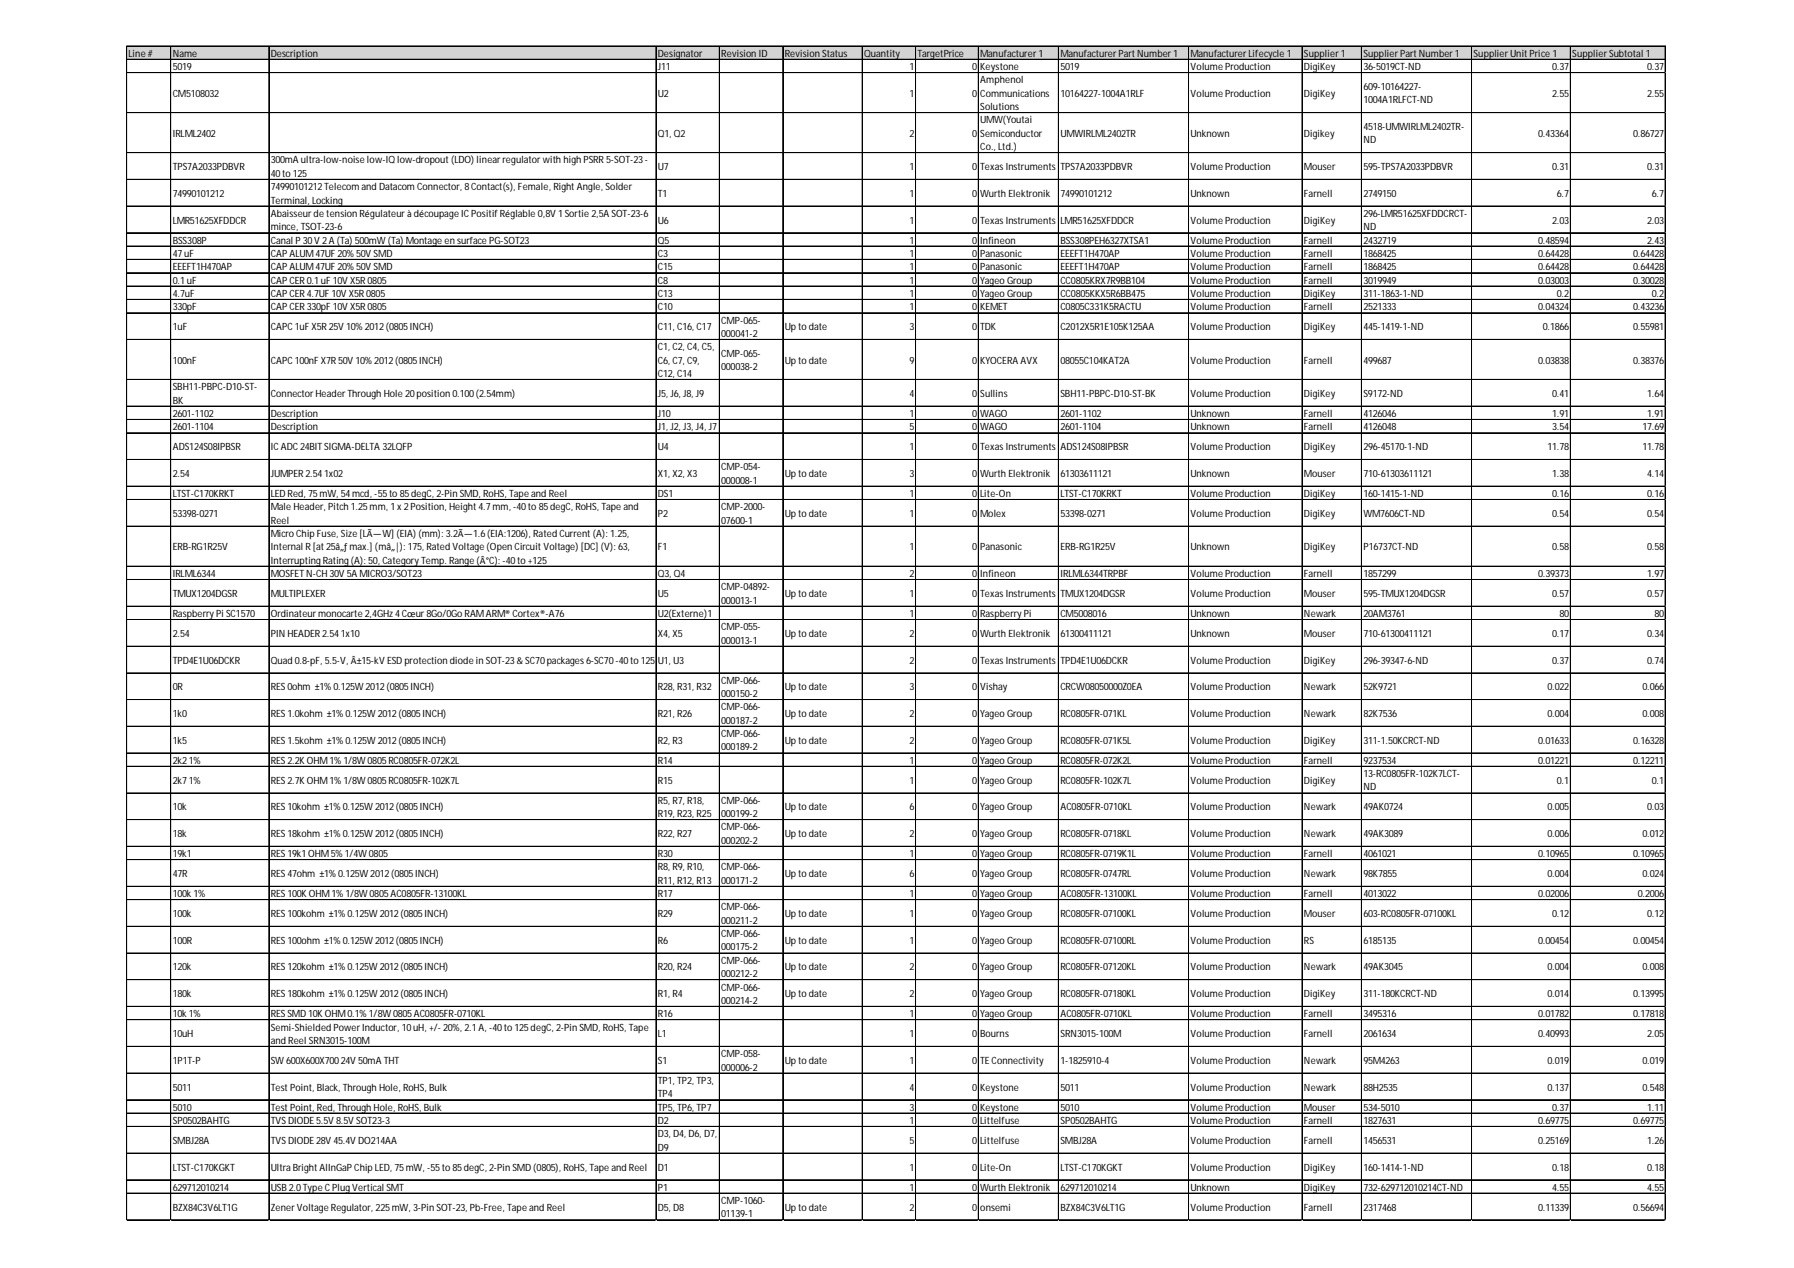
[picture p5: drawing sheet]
<svg xmlns="http://www.w3.org/2000/svg" width="297mm" height="210mm" viewBox="0 0 297 210" stroke-linecap="round" stroke-linejoin="round" font-family="sans-serif">
<defs><g id="words">
<g font-size="1.7">
<text x="21.3" y="9.4">Line #</text>
<text x="28.6" y="9.4">Name</text>
<text x="28.6" y="11.6">5019</text>
<text x="44.8" y="9.4">Description</text>
<text x="108.9" y="9.4">Designator</text>
<text x="108.9" y="11.6">J11</text>
<text x="119.4" y="9.4">Revision ID</text>
<text x="129.9" y="9.4">Revision Status</text>
<text x="143.1" y="9.4">Quantity</text>
<text x="150.6" y="11.6">1</text>
<text x="151.9" y="9.4">TargetPrice</text>
<text x="161" y="11.6">0</text>
<text x="162.3" y="9.4">Manufacturer1</text>
<text x="162.3" y="11.6">Keystone</text>
<text x="175.6" y="9.4">ManufacturerPartNumber1</text>
<text x="175.6" y="11.6">5019</text>
<text x="197.1" y="9.4">ManufacturerLifecycle 1</text>
<text x="197.1" y="11.6">Volume Production</text>
<text x="215.9" y="9.4">Supplier1</text>
<text x="215.9" y="11.6">DigiKey</text>
<text x="225.7" y="9.4">SupplierPartNumber1</text>
<text x="225.7" y="11.6">36-5019CT-ND</text>
<text x="244" y="9.4">SupplierUnitPrice 1</text>
<text x="257" y="11.6">0.37</text>
<text x="260.3" y="9.4">SupplierSubtotal 1</text>
<text x="272.7" y="11.6">0.37</text>
<text x="28.6" y="16">CM5108032</text>
<text x="108.9" y="16">U2</text>
<text x="150.6" y="16">1</text>
<text x="161" y="16">0</text>
<text x="162.3" y="13.8">Amphenol</text>
<text x="162.3" y="16">Communications</text>
<text x="175.6" y="16">10164227-1004A1RLF</text>
<text x="197.1" y="16">Volume Production</text>
<text x="215.9" y="16">DigiKey</text>
<text x="225.7" y="14.9">609-10164227-</text>
<text x="225.7" y="17.1">1004A1RLFCT-ND</text>
<text x="257" y="16">2.55</text>
<text x="272.7" y="16">2.55</text>
<text x="28.6" y="22.6">IRLML2402</text>
<text x="108.9" y="22.6">Q1, Q2</text>
<text x="150.6" y="22.6">2</text>
<text x="161" y="22.6">0</text>
<text x="162.3" y="18.2">Solutions</text>
<text x="162.3" y="20.4">UMW(Youtai</text>
<text x="162.3" y="22.6">Semiconductor</text>
<text x="175.6" y="22.6">UMWIRLML2402TR</text>
<text x="197.1" y="22.6">Unknown</text>
<text x="215.9" y="22.6">Digikey</text>
<text x="225.7" y="21.5">4518-UMWIRLML2402TR-</text>
<text x="225.7" y="23.8">ND</text>
<text x="254.7" y="22.6">0.43364</text>
<text x="270.4" y="22.6">0.86727</text>
<text x="28.6" y="28.2">TPS7A2033PDBVR</text>
<text x="44.8" y="27.1">300mA ultra-low-noise low-IQ low-dropout(LDO) linearregulatorwith high PSRR5-SOT-23-</text>
<text x="44.8" y="29.3">40to 125</text>
<text x="108.9" y="28.2">U7</text>
<text x="150.6" y="28.2">1</text>
<text x="161" y="28.2">0</text>
<text x="162.3" y="24.9">Co., Ltd.)</text>
<text x="162.3" y="28.2">TexasInstruments</text>
<text x="175.6" y="28.2">TPS7A2033PDBVR</text>
<text x="197.1" y="28.2">Volume Production</text>
<text x="215.9" y="28.2">Mouser</text>
<text x="225.7" y="28.2">595-TPS7A2033PDBVR</text>
<text x="257" y="28.2">0.31</text>
<text x="272.7" y="28.2">0.31</text>
<text x="28.6" y="32.6">74990101212</text>
<text x="44.8" y="31.5">74990101212Telecom and Datacom Connector, 8Contact(s), Female, RightAngle, Solder</text>
<text x="44.8" y="33.7">Terminal, Locking</text>
<text x="44.8" y="35.9">Abaisseurde tension Régulateurà découpage ICPositifRéglable 0,8V 1Sortie 2,5A SOT-23-6</text>
<text x="108.9" y="32.6">T1</text>
<text x="150.6" y="32.6">1</text>
<text x="161" y="32.6">0</text>
<text x="162.3" y="32.6">Wurth Elektronik</text>
<text x="175.6" y="32.6">74990101212</text>
<text x="197.1" y="32.6">Unknown</text>
<text x="215.9" y="32.6">Farnell</text>
<text x="225.7" y="32.6">2749150</text>
<text x="225.7" y="35.9">296-LMR51625XFDDCRCT-</text>
<text x="257.8" y="32.6">6.7</text>
<text x="273.5" y="32.6">6.7</text>
<text x="28.6" y="37">LMR51625XFDDCR</text>
<text x="28.6" y="40.3">BSS308P</text>
<text x="44.8" y="38.1">mince, TSOT-23-6</text>
<text x="44.8" y="40.3">Canal P30V 2A (Ta) 500mW(Ta) Montage en surface PG-SOT23</text>
<text x="108.9" y="37">U6</text>
<text x="108.9" y="40.3">Q5</text>
<text x="150.6" y="37">1</text>
<text x="150.6" y="40.3">1</text>
<text x="161" y="37">0</text>
<text x="161" y="40.3">0</text>
<text x="162.3" y="37">TexasInstruments</text>
<text x="162.3" y="40.3">Infineon</text>
<text x="175.6" y="37">LMR51625XFDDCR</text>
<text x="175.6" y="40.3">BSS308PEH6327XTSA1</text>
<text x="197.1" y="37">Volume Production</text>
<text x="197.1" y="40.3">Volume Production</text>
<text x="215.9" y="37">DigiKey</text>
<text x="215.9" y="40.3">Farnell</text>
<text x="225.7" y="38.1">ND</text>
<text x="225.7" y="40.3">2432719</text>
<text x="254.7" y="40.3">0.48594</text>
<text x="257" y="37">2.03</text>
<text x="272.7" y="37">2.03</text>
<text x="272.7" y="40.3">2.43</text>
<text x="28.6" y="42.5">47uF</text>
<text x="28.6" y="44.7">EEEFT1H470AP</text>
<text x="28.6" y="46.9">0.1uF</text>
<text x="44.8" y="42.5">CAPALUM47UF 20%50V SMD</text>
<text x="44.8" y="44.7">CAPALUM47UF 20%50V SMD</text>
<text x="44.8" y="46.9">CAPCER0.1uF 10V X5R0805</text>
<text x="108.9" y="42.5">C3</text>
<text x="108.9" y="44.7">C15</text>
<text x="108.9" y="46.9">C8</text>
<text x="150.6" y="42.5">1</text>
<text x="150.6" y="44.7">1</text>
<text x="150.6" y="46.9">1</text>
<text x="161" y="42.5">0</text>
<text x="161" y="44.7">0</text>
<text x="161" y="46.9">0</text>
<text x="162.3" y="42.5">Panasonic</text>
<text x="162.3" y="44.7">Panasonic</text>
<text x="162.3" y="46.9">Yageo Group</text>
<text x="175.6" y="42.5">EEEFT1H470AP</text>
<text x="175.6" y="44.7">EEEFT1H470AP</text>
<text x="175.6" y="46.9">CC0805KRX7R9BB104</text>
<text x="197.1" y="42.5">Volume Production</text>
<text x="197.1" y="44.7">Volume Production</text>
<text x="197.1" y="46.9">Volume Production</text>
<text x="215.9" y="42.5">Farnell</text>
<text x="215.9" y="44.7">Farnell</text>
<text x="215.9" y="46.9">Farnell</text>
<text x="225.7" y="42.5">1868425</text>
<text x="225.7" y="44.7">1868425</text>
<text x="225.7" y="46.9">3019949</text>
<text x="254.7" y="42.5">0.64428</text>
<text x="254.7" y="44.7">0.64428</text>
<text x="254.7" y="46.9">0.03003</text>
<text x="270.4" y="42.5">0.64428</text>
<text x="270.4" y="44.7">0.64428</text>
<text x="270.4" y="46.9">0.30028</text>
<text x="28.6" y="49.1">4.7uF</text>
<text x="28.6" y="51.4">330pF</text>
<text x="44.8" y="49.1">CAPCER4.7UF 10V X5R0805</text>
<text x="44.8" y="51.4">CAPCER330pF 10V X5R0805</text>
<text x="108.9" y="49.1">C13</text>
<text x="108.9" y="51.4">C10</text>
<text x="119.4" y="53.6">CMP-065-</text>
<text x="150.6" y="49.1">1</text>
<text x="150.6" y="51.4">1</text>
<text x="161" y="49.1">0</text>
<text x="161" y="51.4">0</text>
<text x="162.3" y="49.1">Yageo Group</text>
<text x="162.3" y="51.4">KEMET</text>
<text x="175.6" y="49.1">CC0805KKX5R6BB475</text>
<text x="175.6" y="51.4">C0805C331K5RACTU</text>
<text x="197.1" y="49.1">Volume Production</text>
<text x="197.1" y="51.4">Volume Production</text>
<text x="215.9" y="49.1">DigiKey</text>
<text x="215.9" y="51.4">Farnell</text>
<text x="225.7" y="49.1">311-1863-1-ND</text>
<text x="225.7" y="51.4">2521333</text>
<text x="254.7" y="51.4">0.04324</text>
<text x="257.8" y="49.1">0.2</text>
<text x="270.4" y="51.4">0.43236</text>
<text x="273.5" y="49.1">0.2</text>
<text x="28.6" y="54.7">1uF</text>
<text x="44.8" y="54.7">CAPC1uF X5R25V 10%2012(0805INCH)</text>
<text x="108.9" y="54.7">C11, C16, C17</text>
<text x="108.9" y="58">C1, C2, C4, C5,</text>
<text x="119.4" y="55.8">000041-2</text>
<text x="119.4" y="59.1">CMP-065-</text>
<text x="129.9" y="54.7">Up to date</text>
<text x="150.6" y="54.7">3</text>
<text x="161" y="54.7">0</text>
<text x="162.3" y="54.7">TDK</text>
<text x="175.6" y="54.7">C2012X5R1E105K125AA</text>
<text x="197.1" y="54.7">Volume Production</text>
<text x="215.9" y="54.7">DigiKey</text>
<text x="225.7" y="54.7">445-1419-1-ND</text>
<text x="255.5" y="54.7">0.1866</text>
<text x="270.4" y="54.7">0.55981</text>
<text x="28.6" y="60.2">100nF</text>
<text x="28.6" y="64.6">SBH11-PBPC-D10-ST-</text>
<text x="44.8" y="60.2">CAPC100nF X7R50V 10%2012(0805INCH)</text>
<text x="44.8" y="65.7">ConnectorHeaderThrough Hole 20position 0.100(2.54mm)</text>
<text x="108.9" y="60.2">C6, C7, C9,</text>
<text x="108.9" y="62.4">C12, C14</text>
<text x="108.9" y="65.7">J5, J6, J8, J9</text>
<text x="119.4" y="61.3">000038-2</text>
<text x="129.9" y="60.2">Up to date</text>
<text x="150.6" y="60.2">9</text>
<text x="150.6" y="65.7">4</text>
<text x="161" y="60.2">0</text>
<text x="161" y="65.7">0</text>
<text x="162.3" y="60.2">KYOCERA AVX</text>
<text x="162.3" y="65.7">Sullins</text>
<text x="175.6" y="60.2">08055C104KAT2A</text>
<text x="175.6" y="65.7">SBH11-PBPC-D10-ST-BK</text>
<text x="197.1" y="60.2">Volume Production</text>
<text x="197.1" y="65.7">Volume Production</text>
<text x="215.9" y="60.2">Farnell</text>
<text x="215.9" y="65.7">DigiKey</text>
<text x="225.7" y="60.2">499687</text>
<text x="225.7" y="65.7">S9172-ND</text>
<text x="254.7" y="60.2">0.03838</text>
<text x="257" y="65.7">0.41</text>
<text x="270.4" y="60.2">0.38376</text>
<text x="272.7" y="65.7">1.64</text>
<text x="28.6" y="66.8">BK</text>
<text x="28.6" y="69">2601-1102</text>
<text x="28.6" y="71.2">2601-1104</text>
<text x="44.8" y="69">Description</text>
<text x="44.8" y="71.2">Description</text>
<text x="108.9" y="69">J10</text>
<text x="108.9" y="71.2">J1, J2, J3, J4, J7</text>
<text x="150.6" y="69">1</text>
<text x="150.6" y="71.2">5</text>
<text x="161" y="69">0</text>
<text x="161" y="71.2">0</text>
<text x="162.3" y="69">WAGO</text>
<text x="162.3" y="71.2">WAGO</text>
<text x="175.6" y="69">2601-1102</text>
<text x="175.6" y="71.2">2601-1104</text>
<text x="197.1" y="69">Unknown</text>
<text x="197.1" y="71.2">Unknown</text>
<text x="215.9" y="69">Farnell</text>
<text x="215.9" y="71.2">Farnell</text>
<text x="225.7" y="69">4126046</text>
<text x="225.7" y="71.2">4126048</text>
<text x="257" y="69">1.91</text>
<text x="257" y="71.2">3.54</text>
<text x="271.9" y="71.2">17.69</text>
<text x="272.7" y="69">1.91</text>
<text x="28.6" y="74.5">ADS124S08IPBSR</text>
<text x="44.8" y="74.5">ICADC24BITSIGMA-DELTA 32LQFP</text>
<text x="108.9" y="74.5">U4</text>
<text x="119.4" y="77.9">CMP-054-</text>
<text x="150.6" y="74.5">1</text>
<text x="161" y="74.5">0</text>
<text x="162.3" y="74.5">TexasInstruments</text>
<text x="175.6" y="74.5">ADS124S08IPBSR</text>
<text x="197.1" y="74.5">Volume Production</text>
<text x="215.9" y="74.5">DigiKey</text>
<text x="225.7" y="74.5">296-45170-1-ND</text>
<text x="256.2" y="74.5">11.78</text>
<text x="271.9" y="74.5">11.78</text>
<text x="28.6" y="79">2.54</text>
<text x="28.6" y="82.3">LTST-C170KRKT</text>
<text x="44.8" y="79">JUMPER2.541x02</text>
<text x="44.8" y="82.3">LED Red, 75mW, 54mcd, -55to 85degC, 2-Pin SMD, RoHS, Tape and Reel</text>
<text x="108.9" y="79">X1, X2, X3</text>
<text x="108.9" y="82.3">DS1</text>
<text x="119.4" y="80.1">000008-1</text>
<text x="129.9" y="79">Up to date</text>
<text x="150.6" y="79">3</text>
<text x="150.6" y="82.3">1</text>
<text x="161" y="79">0</text>
<text x="161" y="82.3">0</text>
<text x="162.3" y="79">Wurth Elektronik</text>
<text x="162.3" y="82.3">Lite-On</text>
<text x="175.6" y="79">61303611121</text>
<text x="175.6" y="82.3">LTST-C170KRKT</text>
<text x="197.1" y="79">Unknown</text>
<text x="197.1" y="82.3">Volume Production</text>
<text x="215.9" y="79">Mouser</text>
<text x="215.9" y="82.3">DigiKey</text>
<text x="225.7" y="79">710-61303611121</text>
<text x="225.7" y="82.3">160-1415-1-ND</text>
<text x="257" y="79">1.38</text>
<text x="257" y="82.3">0.16</text>
<text x="272.7" y="79">4.14</text>
<text x="272.7" y="82.3">0.16</text>
<text x="28.6" y="85.6">53398-0271</text>
<text x="44.8" y="84.5">Male Header, Pitch 1.25mm, 1x 2Position, Height4.7mm, -40to 85degC, RoHS, Tape and</text>
<text x="44.8" y="86.7">Reel</text>
<text x="44.8" y="88.9">Micro Chip Fuse, Size [LÃ—W] (EIA) (mm): 3.2Ã—1.6(EIA:1206), Rated Current(A): 1.25,</text>
<text x="108.9" y="85.6">P2</text>
<text x="119.4" y="84.5">CMP-2000-</text>
<text x="119.4" y="86.7">07600-1</text>
<text x="129.9" y="85.6">Up to date</text>
<text x="150.6" y="85.6">1</text>
<text x="161" y="85.6">0</text>
<text x="162.3" y="85.6">Molex</text>
<text x="175.6" y="85.6">53398-0271</text>
<text x="197.1" y="85.6">Volume Production</text>
<text x="215.9" y="85.6">DigiKey</text>
<text x="225.7" y="85.6">WM7606CT-ND</text>
<text x="257" y="85.6">0.54</text>
<text x="272.7" y="85.6">0.54</text>
<text x="28.6" y="91.1">ERB-RG1R25V</text>
<text x="28.6" y="95.5">IRLML6344</text>
<text x="44.8" y="91.1">Internal R[at25â„ƒ max.] (mâ„|): 175, Rated Voltage (Open CircuitVoltage) [DC] (V): 63,</text>
<text x="44.8" y="93.3">InterruptingRating(A): 50, CategoryTemp. Range (Â°C): -40to +125</text>
<text x="44.8" y="95.5">MOSFETN-CH 30V 5A MICRO3/SOT23</text>
<text x="108.9" y="91.1">F1</text>
<text x="108.9" y="95.5">Q3, Q4</text>
<text x="150.6" y="91.1">1</text>
<text x="150.6" y="95.5">2</text>
<text x="161" y="91.1">0</text>
<text x="161" y="95.5">0</text>
<text x="162.3" y="91.1">Panasonic</text>
<text x="162.3" y="95.5">Infineon</text>
<text x="175.6" y="91.1">ERB-RG1R25V</text>
<text x="175.6" y="95.5">IRLML6344TRPBF</text>
<text x="197.1" y="91.1">Unknown</text>
<text x="197.1" y="95.5">Volume Production</text>
<text x="215.9" y="91.1">DigiKey</text>
<text x="215.9" y="95.5">Farnell</text>
<text x="225.7" y="91.1">P16737CT-ND</text>
<text x="225.7" y="95.5">1857299</text>
<text x="254.7" y="95.5">0.39373</text>
<text x="257" y="91.1">0.58</text>
<text x="272.7" y="91.1">0.58</text>
<text x="272.7" y="95.5">1.97</text>
<text x="28.6" y="98.8">TMUX1204DGSR</text>
<text x="44.8" y="98.8">MULTIPLEXER</text>
<text x="108.9" y="98.8">U5</text>
<text x="119.4" y="97.7">CMP-04892-</text>
<text x="119.4" y="99.9">000013-1</text>
<text x="129.9" y="98.8">Up to date</text>
<text x="150.6" y="98.8">1</text>
<text x="161" y="98.8">0</text>
<text x="162.3" y="98.8">TexasInstruments</text>
<text x="175.6" y="98.8">TMUX1204DGSR</text>
<text x="197.1" y="98.8">Volume Production</text>
<text x="215.9" y="98.8">Mouser</text>
<text x="225.7" y="98.8">595-TMUX1204DGSR</text>
<text x="257" y="98.8">0.57</text>
<text x="272.7" y="98.8">0.57</text>
<text x="28.6" y="102.1">RaspberryPi SC1570</text>
<text x="28.6" y="105.5">2.54</text>
<text x="44.8" y="102.1">Ordinateurmonocarte 2,4GHz 4Cœur8Go/0Go RAMARM® Cortex®-A76</text>
<text x="44.8" y="105.5">PIN HEADER2.541x10</text>
<text x="108.9" y="102.1">U2(Externe)1</text>
<text x="108.9" y="105.5">X4, X5</text>
<text x="119.4" y="104.3">CMP-055-</text>
<text x="119.4" y="106.6">000013-1</text>
<text x="129.9" y="105.5">Up to date</text>
<text x="150.6" y="102.1">1</text>
<text x="150.6" y="105.5">2</text>
<text x="161" y="102.1">0</text>
<text x="161" y="105.5">0</text>
<text x="162.3" y="102.1">RaspberryPi</text>
<text x="162.3" y="105.5">Wurth Elektronik</text>
<text x="175.6" y="102.1">CM5008016</text>
<text x="175.6" y="105.5">61300411121</text>
<text x="197.1" y="102.1">Unknown</text>
<text x="197.1" y="105.5">Unknown</text>
<text x="215.9" y="102.1">Newark</text>
<text x="215.9" y="105.5">Mouser</text>
<text x="225.7" y="102.1">20AM3761</text>
<text x="225.7" y="105.5">710-61300411121</text>
<text x="257" y="105.5">0.17</text>
<text x="258.2" y="102.1">80</text>
<text x="272.7" y="105.5">0.34</text>
<text x="273.9" y="102.1">80</text>
<text x="28.6" y="109.9">TPD4E1U06DCKR</text>
<text x="44.8" y="109.9">Quad 0.8-pF, 5.5-V, Â±15-kV ESD protection diode in SOT-23&amp; SC70packages6-SC70-40to 125</text>
<text x="108.9" y="109.9">U1, U3</text>
<text x="119.4" y="113.2">CMP-066-</text>
<text x="150.6" y="109.9">2</text>
<text x="161" y="109.9">0</text>
<text x="162.3" y="109.9">TexasInstruments</text>
<text x="175.6" y="109.9">TPD4E1U06DCKR</text>
<text x="197.1" y="109.9">Volume Production</text>
<text x="215.9" y="109.9">DigiKey</text>
<text x="225.7" y="109.9">296-39347-6-ND</text>
<text x="257" y="109.9">0.37</text>
<text x="272.7" y="109.9">0.74</text>
<text x="28.6" y="114.3">0R</text>
<text x="28.6" y="118.7">1k0</text>
<text x="44.8" y="114.3">RES0ohm ±1%0.125W2012(0805INCH)</text>
<text x="44.8" y="118.7">RES1.0kohm ±1%0.125W2012(0805INCH)</text>
<text x="108.9" y="114.3">R28, R31, R32</text>
<text x="108.9" y="118.7">R21, R26</text>
<text x="119.4" y="115.4">000150-2</text>
<text x="119.4" y="117.6">CMP-066-</text>
<text x="119.4" y="119.8">000187-2</text>
<text x="129.9" y="114.3">Up to date</text>
<text x="129.9" y="118.7">Up to date</text>
<text x="150.6" y="114.3">3</text>
<text x="150.6" y="118.7">2</text>
<text x="161" y="114.3">0</text>
<text x="161" y="118.7">0</text>
<text x="162.3" y="114.3">Vishay</text>
<text x="162.3" y="118.7">Yageo Group</text>
<text x="175.6" y="114.3">CRCW08050000Z0EA</text>
<text x="175.6" y="118.7">RC0805FR-071KL</text>
<text x="197.1" y="114.3">Volume Production</text>
<text x="197.1" y="118.7">Volume Production</text>
<text x="215.9" y="114.3">Newark</text>
<text x="215.9" y="118.7">Newark</text>
<text x="225.7" y="114.3">52K9721</text>
<text x="225.7" y="118.7">82K7536</text>
<text x="256.2" y="114.3">0.022</text>
<text x="256.2" y="118.7">0.004</text>
<text x="271.9" y="114.3">0.066</text>
<text x="271.9" y="118.7">0.008</text>
<text x="28.6" y="123.1">1k5</text>
<text x="44.8" y="123.1">RES1.5kohm ±1%0.125W2012(0805INCH)</text>
<text x="108.9" y="123.1">R2, R3</text>
<text x="119.4" y="122">CMP-066-</text>
<text x="119.4" y="124.2">000189-2</text>
<text x="129.9" y="123.1">Up to date</text>
<text x="150.6" y="123.1">2</text>
<text x="161" y="123.1">0</text>
<text x="162.3" y="123.1">Yageo Group</text>
<text x="175.6" y="123.1">RC0805FR-071K5L</text>
<text x="197.1" y="123.1">Volume Production</text>
<text x="215.9" y="123.1">DigiKey</text>
<text x="225.7" y="123.1">311-1.50KCRCT-ND</text>
<text x="254.7" y="123.1">0.01633</text>
<text x="270.4" y="123.1">0.16328</text>
<text x="28.6" y="126.4">2k21%</text>
<text x="28.6" y="129.7">2k71%</text>
<text x="44.8" y="126.4">RES2.2KOHM1%1/8W0805RC0805FR-072K2L</text>
<text x="44.8" y="129.7">RES2.7KOHM1%1/8W0805RC0805FR-102K7L</text>
<text x="108.9" y="126.4">R14</text>
<text x="108.9" y="129.7">R15</text>
<text x="150.6" y="126.4">1</text>
<text x="150.6" y="129.7">1</text>
<text x="161" y="126.4">0</text>
<text x="161" y="129.7">0</text>
<text x="162.3" y="126.4">Yageo Group</text>
<text x="162.3" y="129.7">Yageo Group</text>
<text x="175.6" y="126.4">RC0805FR-072K2L</text>
<text x="175.6" y="129.7">RC0805FR-102K7L</text>
<text x="197.1" y="126.4">Volume Production</text>
<text x="197.1" y="129.7">Volume Production</text>
<text x="215.9" y="126.4">Farnell</text>
<text x="215.9" y="129.7">DigiKey</text>
<text x="225.7" y="126.4">9237534</text>
<text x="225.7" y="128.6">13-RC0805FR-102K7LCT-</text>
<text x="225.7" y="130.8">ND</text>
<text x="254.7" y="126.4">0.01221</text>
<text x="257.8" y="129.7">0.1</text>
<text x="270.4" y="126.4">0.12211</text>
<text x="273.5" y="129.7">0.1</text>
<text x="28.6" y="134.2">10k</text>
<text x="44.8" y="134.2">RES10kohm ±1%0.125W2012(0805INCH)</text>
<text x="108.9" y="133.1">R5, R7, R18,</text>
<text x="108.9" y="135.3">R19, R23, R25</text>
<text x="119.4" y="133.1">CMP-066-</text>
<text x="119.4" y="135.3">000199-2</text>
<text x="119.4" y="137.5">CMP-066-</text>
<text x="129.9" y="134.2">Up to date</text>
<text x="150.6" y="134.2">6</text>
<text x="161" y="134.2">0</text>
<text x="162.3" y="134.2">Yageo Group</text>
<text x="175.6" y="134.2">AC0805FR-0710KL</text>
<text x="197.1" y="134.2">Volume Production</text>
<text x="215.9" y="134.2">Newark</text>
<text x="225.7" y="134.2">49AK0724</text>
<text x="256.2" y="134.2">0.005</text>
<text x="272.7" y="134.2">0.03</text>
<text x="28.6" y="138.6">18k</text>
<text x="28.6" y="141.9">19k1</text>
<text x="44.8" y="138.6">RES18kohm ±1%0.125W2012(0805INCH)</text>
<text x="44.8" y="141.9">RES19k1OHM5%1/4W0805</text>
<text x="108.9" y="138.6">R22, R27</text>
<text x="108.9" y="141.9">R30</text>
<text x="119.4" y="139.7">000202-2</text>
<text x="129.9" y="138.6">Up to date</text>
<text x="150.6" y="138.6">2</text>
<text x="150.6" y="141.9">1</text>
<text x="161" y="138.6">0</text>
<text x="161" y="141.9">0</text>
<text x="162.3" y="138.6">Yageo Group</text>
<text x="162.3" y="141.9">Yageo Group</text>
<text x="175.6" y="138.6">RC0805FR-0718KL</text>
<text x="175.6" y="141.9">RC0805FR-0719K1L</text>
<text x="197.1" y="138.6">Volume Production</text>
<text x="197.1" y="141.9">Volume Production</text>
<text x="215.9" y="138.6">Newark</text>
<text x="215.9" y="141.9">Farnell</text>
<text x="225.7" y="138.6">49AK3089</text>
<text x="225.7" y="141.9">4061021</text>
<text x="254.7" y="141.9">0.10965</text>
<text x="256.2" y="138.6">0.006</text>
<text x="270.4" y="141.9">0.10965</text>
<text x="271.9" y="138.6">0.012</text>
<text x="28.6" y="145.2">47R</text>
<text x="28.6" y="148.5">100k1%</text>
<text x="44.8" y="145.2">RES47ohm ±1%0.125W2012(0805INCH)</text>
<text x="44.8" y="148.5">RES100KOHM1%1/8W0805AC0805FR-13100KL</text>
<text x="108.9" y="144.1">R8, R9, R10,</text>
<text x="108.9" y="146.3">R11, R12, R13</text>
<text x="108.9" y="148.5">R17</text>
<text x="119.4" y="144.1">CMP-066-</text>
<text x="119.4" y="146.3">000171-2</text>
<text x="129.9" y="145.2">Up to date</text>
<text x="150.6" y="145.2">6</text>
<text x="150.6" y="148.5">1</text>
<text x="161" y="145.2">0</text>
<text x="161" y="148.5">0</text>
<text x="162.3" y="145.2">Yageo Group</text>
<text x="162.3" y="148.5">Yageo Group</text>
<text x="175.6" y="145.2">RC0805FR-0747RL</text>
<text x="175.6" y="148.5">AC0805FR-13100KL</text>
<text x="197.1" y="145.2">Volume Production</text>
<text x="197.1" y="148.5">Volume Production</text>
<text x="215.9" y="145.2">Newark</text>
<text x="215.9" y="148.5">Farnell</text>
<text x="225.7" y="145.2">98K7855</text>
<text x="225.7" y="148.5">4013022</text>
<text x="254.7" y="148.5">0.02006</text>
<text x="256.2" y="145.2">0.004</text>
<text x="271.2" y="148.5">0.2006</text>
<text x="271.9" y="145.2">0.024</text>
<text x="28.6" y="151.8">100k</text>
<text x="44.8" y="151.8">RES100kohm ±1%0.125W2012(0805INCH)</text>
<text x="108.9" y="151.8">R29</text>
<text x="119.4" y="150.7">CMP-066-</text>
<text x="119.4" y="152.9">000211-2</text>
<text x="119.4" y="155.1">CMP-066-</text>
<text x="129.9" y="151.8">Up to date</text>
<text x="150.6" y="151.8">1</text>
<text x="161" y="151.8">0</text>
<text x="162.3" y="151.8">Yageo Group</text>
<text x="175.6" y="151.8">RC0805FR-07100KL</text>
<text x="197.1" y="151.8">Volume Production</text>
<text x="215.9" y="151.8">Mouser</text>
<text x="225.7" y="151.8">603-RC0805FR-07100KL</text>
<text x="257" y="151.8">0.12</text>
<text x="272.7" y="151.8">0.12</text>
<text x="28.6" y="156.2">100R</text>
<text x="28.6" y="160.7">120k</text>
<text x="44.8" y="156.2">RES100ohm ±1%0.125W2012(0805INCH)</text>
<text x="44.8" y="160.7">RES120kohm ±1%0.125W2012(0805INCH)</text>
<text x="108.9" y="156.2">R6</text>
<text x="108.9" y="160.7">R20, R24</text>
<text x="119.4" y="157.3">000175-2</text>
<text x="119.4" y="159.6">CMP-066-</text>
<text x="119.4" y="161.8">000212-2</text>
<text x="129.9" y="156.2">Up to date</text>
<text x="129.9" y="160.7">Up to date</text>
<text x="150.6" y="156.2">1</text>
<text x="150.6" y="160.7">2</text>
<text x="161" y="156.2">0</text>
<text x="161" y="160.7">0</text>
<text x="162.3" y="156.2">Yageo Group</text>
<text x="162.3" y="160.7">Yageo Group</text>
<text x="175.6" y="156.2">RC0805FR-07100RL</text>
<text x="175.6" y="160.7">RC0805FR-07120KL</text>
<text x="197.1" y="156.2">Volume Production</text>
<text x="197.1" y="160.7">Volume Production</text>
<text x="215.9" y="156.2">RS</text>
<text x="215.9" y="160.7">Newark</text>
<text x="225.7" y="156.2">6185135</text>
<text x="225.7" y="160.7">49AK3045</text>
<text x="254.7" y="156.2">0.00454</text>
<text x="256.2" y="160.7">0.004</text>
<text x="270.4" y="156.2">0.00454</text>
<text x="271.9" y="160.7">0.008</text>
<text x="28.6" y="165.1">180k</text>
<text x="44.8" y="165.1">RES180kohm ±1%0.125W2012(0805INCH)</text>
<text x="108.9" y="165.1">R1, R4</text>
<text x="119.4" y="164">CMP-066-</text>
<text x="119.4" y="166.2">000214-2</text>
<text x="129.9" y="165.1">Up to date</text>
<text x="150.6" y="165.1">2</text>
<text x="161" y="165.1">0</text>
<text x="162.3" y="165.1">Yageo Group</text>
<text x="175.6" y="165.1">RC0805FR-07180KL</text>
<text x="197.1" y="165.1">Volume Production</text>
<text x="215.9" y="165.1">DigiKey</text>
<text x="225.7" y="165.1">311-180KCRCT-ND</text>
<text x="256.2" y="165.1">0.014</text>
<text x="270.4" y="165.1">0.13995</text>
<text x="28.6" y="168.4">10k1%</text>
<text x="28.6" y="171.7">10uH</text>
<text x="44.8" y="168.4">RESSMD 10KOHM0.1%1/8W0805AC0805FR-0710KL</text>
<text x="44.8" y="170.6">Semi-Shielded PowerInductor, 10uH, +/- 20%, 2.1A, -40to 125degC, 2-Pin SMD, RoHS, Tape</text>
<text x="44.8" y="172.8">and Reel SRN3015-100M</text>
<text x="108.9" y="168.4">R16</text>
<text x="108.9" y="171.7">L1</text>
<text x="150.6" y="168.4">1</text>
<text x="150.6" y="171.7">1</text>
<text x="161" y="168.4">0</text>
<text x="161" y="171.7">0</text>
<text x="162.3" y="168.4">Yageo Group</text>
<text x="162.3" y="171.7">Bourns</text>
<text x="175.6" y="168.4">AC0805FR-0710KL</text>
<text x="175.6" y="171.7">SRN3015-100M</text>
<text x="197.1" y="168.4">Volume Production</text>
<text x="197.1" y="171.7">Volume Production</text>
<text x="215.9" y="168.4">Farnell</text>
<text x="215.9" y="171.7">Farnell</text>
<text x="225.7" y="168.4">3495316</text>
<text x="225.7" y="171.7">2061634</text>
<text x="254.7" y="168.4">0.01782</text>
<text x="254.7" y="171.7">0.40993</text>
<text x="270.4" y="168.4">0.17818</text>
<text x="272.7" y="171.7">2.05</text>
<text x="28.6" y="176.1">1P1T-P</text>
<text x="44.8" y="176.1">SW600X600X70024V 50mA THT</text>
<text x="108.9" y="176.1">S1</text>
<text x="108.9" y="179.4">TP1, TP2, TP3,</text>
<text x="119.4" y="175">CMP-058-</text>
<text x="119.4" y="177.2">000006-2</text>
<text x="129.9" y="176.1">Up to date</text>
<text x="150.6" y="176.1">1</text>
<text x="161" y="176.1">0</text>
<text x="162.3" y="176.1">TEConnectivity</text>
<text x="175.6" y="176.1">1-1825910-4</text>
<text x="197.1" y="176.1">Volume Production</text>
<text x="215.9" y="176.1">Newark</text>
<text x="225.7" y="176.1">95M4263</text>
<text x="256.2" y="176.1">0.019</text>
<text x="271.9" y="176.1">0.019</text>
<text x="28.6" y="180.5">5011</text>
<text x="28.6" y="183.8">5010</text>
<text x="44.8" y="180.5">TestPoint, Black, Through Hole, RoHS, Bulk</text>
<text x="44.8" y="183.8">TestPoint, Red, Through Hole, RoHS, Bulk</text>
<text x="108.9" y="181.6">TP4</text>
<text x="108.9" y="183.8">TP5, TP6, TP7</text>
<text x="150.6" y="180.5">4</text>
<text x="150.6" y="183.8">3</text>
<text x="161" y="180.5">0</text>
<text x="161" y="183.8">0</text>
<text x="162.3" y="180.5">Keystone</text>
<text x="162.3" y="183.8">Keystone</text>
<text x="175.6" y="180.5">5011</text>
<text x="175.6" y="183.8">5010</text>
<text x="197.1" y="180.5">Volume Production</text>
<text x="197.1" y="183.8">Volume Production</text>
<text x="215.9" y="180.5">Newark</text>
<text x="215.9" y="183.8">Mouser</text>
<text x="225.7" y="180.5">88H2535</text>
<text x="225.7" y="183.8">534-5010</text>
<text x="256.2" y="180.5">0.137</text>
<text x="257" y="183.8">0.37</text>
<text x="271.9" y="180.5">0.548</text>
<text x="272.7" y="183.8">1.11</text>
<text x="28.6" y="186">SP0502BAHTG</text>
<text x="28.6" y="189.4">SMBJ28A</text>
<text x="44.8" y="186">TVSDIODE5.5V 8.5V SOT23-3</text>
<text x="44.8" y="189.4">TVSDIODE28V 45.4V DO214AA</text>
<text x="108.9" y="186">D2</text>
<text x="108.9" y="188.3">D3, D4, D6, D7,</text>
<text x="108.9" y="190.5">D9</text>
<text x="150.6" y="186">1</text>
<text x="150.6" y="189.4">5</text>
<text x="161" y="186">0</text>
<text x="161" y="189.4">0</text>
<text x="162.3" y="186">Littelfuse</text>
<text x="162.3" y="189.4">Littelfuse</text>
<text x="175.6" y="186">SP0502BAHTG</text>
<text x="175.6" y="189.4">SMBJ28A</text>
<text x="197.1" y="186">Volume Production</text>
<text x="197.1" y="189.4">Volume Production</text>
<text x="215.9" y="186">Farnell</text>
<text x="215.9" y="189.4">Farnell</text>
<text x="225.7" y="186">1827631</text>
<text x="225.7" y="189.4">1456531</text>
<text x="254.7" y="186">0.69775</text>
<text x="254.7" y="189.4">0.25169</text>
<text x="270.4" y="186">0.69775</text>
<text x="272.7" y="189.4">1.26</text>
<text x="28.6" y="193.8">LTST-C170KGKT</text>
<text x="28.6" y="197.1">629712010214</text>
<text x="44.8" y="193.8">Ultra BrightAlInGaPChip LED, 75mW, -55to 85degC, 2-Pin SMD (0805), RoHS, Tape and Reel</text>
<text x="44.8" y="197.1">USB2.0Type CPlugVertical SMT</text>
<text x="108.9" y="193.8">D1</text>
<text x="108.9" y="197.1">P1</text>
<text x="150.6" y="193.8">1</text>
<text x="150.6" y="197.1">1</text>
<text x="161" y="193.8">0</text>
<text x="161" y="197.1">0</text>
<text x="162.3" y="193.8">Lite-On</text>
<text x="162.3" y="197.1">Wurth Elektronik</text>
<text x="175.6" y="193.8">LTST-C170KGKT</text>
<text x="175.6" y="197.1">629712010214</text>
<text x="197.1" y="193.8">Volume Production</text>
<text x="197.1" y="197.1">Unknown</text>
<text x="215.9" y="193.8">DigiKey</text>
<text x="215.9" y="197.1">DigiKey</text>
<text x="225.7" y="193.8">160-1414-1-ND</text>
<text x="225.7" y="197.1">732-629712010214CT-ND</text>
<text x="257" y="193.8">0.18</text>
<text x="257" y="197.1">4.55</text>
<text x="272.7" y="193.8">0.18</text>
<text x="272.7" y="197.1">4.55</text>
<text x="28.6" y="200.4">BZX84C3V6LT1G</text>
<text x="44.8" y="200.4">ZenerVoltage Regulator, 225mW, 3-Pin SOT-23, Pb-Free, Tape and Reel</text>
<text x="108.9" y="200.4">D5, D8</text>
<text x="119.4" y="199.3">CMP-1060-</text>
<text x="119.4" y="201.5">01139-1</text>
<text x="129.9" y="200.4">Up to date</text>
<text x="150.6" y="200.4">2</text>
<text x="161" y="200.4">0</text>
<text x="162.3" y="200.4">onsemi</text>
<text x="175.6" y="200.4">BZX84C3V6LT1G</text>
<text x="197.1" y="200.4">Volume Production</text>
<text x="215.9" y="200.4">Farnell</text>
<text x="225.7" y="200.4">2317468</text>
<text x="254.7" y="200.4">0.11339</text>
<text x="270.4" y="200.4">0.56694</text>
</g>
</g></defs>
<path d="M21 7.7h254.9v2.2h-254.9z" fill="#d3d3d3"/>
<g fill="none" stroke="#000" stroke-width=".17">
<path d="M21 7.6v194.4M21.1 7.6h254.7M21.1 7.7h254.7M21.1 9.8h254.7M21.1 9.9h254.7M21.1 12h254.7M21.1 12.1h254.7M21.1 18.6h254.7M21.1 18.7h254.7M28.3 7.7v194.3M44.5 7.7v194.3M44.6 7.7v194.3"/>
<path d="M108.6 7.7v194.3M108.7 7.7v194.3M119.1 7.7v194.3M119.2 7.7v194.3M129.6 7.7v194.3M129.7 7.7v194.3M142.7 7.7v194.3M142.8 7.7v194.3M151.6 7.7v194.3M162 7.7v194.3M175.2 7.7v194.3M175.3 7.7v194.3"/>
<path d="M196.8 7.7v194.3M215.6 7.7v194.3M225.4 7.7v194.3M225.5 7.7v194.3M243.6 7.7v194.3M243.7 7.7v194.3M260 7.7v194.3M260.1 7.7v194.3M275.7 7.7v194.3M275.8 7.7v194.3M21.1 25.3h254.7M21.1 29.7h254.7"/>
<path d="M21.1 34.1h254.7M21.1 34.2h254.7M21.1 38.5h254.7M21.1 38.6h254.7M21.1 40.7h254.7M21.1 40.8h254.7M21.1 42.9h254.7M21.1 43h254.7M21.1 45.1h254.7M21.1 45.2h254.7M21.1 47.3h254.7M21.1 47.4h254.7"/>
<path d="M21.1 49.6h254.7M21.1 51.8h254.7M21.1 56.2h254.7M21.1 62.8h254.7M21.1 62.9h254.7M21.1 67.2h254.7M21.1 67.3h254.7M21.1 69.4h254.7M21.1 69.5h254.7M21.1 71.6h254.7M21.1 71.7h254.7M21.1 76.1h254.7"/>
<path d="M21.1 80.5h254.7M21.1 82.7h254.7M21.1 87.1h254.7M21.1 93.7h254.7M21.1 93.8h254.7M21.1 95.9h254.7M21.1 96h254.7M21.1 100.3h254.7M21.1 100.4h254.7M21.1 102.6h254.7M21.1 107h254.7M21.1 111.4h254.7"/>
<path d="M21.1 115.8h254.7M21.1 115.9h254.7M21.1 120.2h254.7M21.1 120.3h254.7M21.1 124.6h254.7M21.1 124.7h254.7M21.1 126.8h254.7M21.1 126.9h254.7M21.1 131.3h254.7M21.1 135.7h254.7M21.1 140.1h254.7M21.1 142.3h254.7"/>
<path d="M21.1 142.4h254.7M21.1 146.7h254.7M21.1 146.8h254.7M21.1 148.9h254.7M21.1 149h254.7M21.1 153.3h254.7M21.1 153.4h254.7M21.1 157.8h254.7M21.1 162.2h254.7M21.1 166.6h254.7M21.1 168.8h254.7M21.1 173.2h254.7"/>
<path d="M21.1 173.3h254.7M21.1 177.6h254.7M21.1 177.7h254.7M21.1 182h254.7M21.1 182.1h254.7M21.1 184.3h254.7M21.1 186.5h254.7M21.1 190.9h254.7M21.1 195.3h254.7M21.1 197.5h254.7M21.1 197.6h254.7M21.1 201.9h254.7"/>
<path d="M21.1 202h254.7"/>
</g>
<path d="M21 202v.1" fill="none" stroke="#d4d4d4" stroke-width=".17"/>
<path d="M21 202l.1 .1z" fill="#d4d4d4"/>
<path d="M28.3 202v.1" fill="none" stroke="#d4d4d4" stroke-width=".17"/>
<path d="M28.3 202l.1 .1z" fill="#d4d4d4"/>
<path d="M44.5 202v.1" fill="none" stroke="#d4d4d4" stroke-width=".17"/>
<path d="M44.5 202l.1 .1z" fill="#d4d4d4"/>
<path d="M108.6 202v.1" fill="none" stroke="#d4d4d4" stroke-width=".17"/>
<path d="M108.6 202l.1 .1z" fill="#d4d4d4"/>
<path d="M119.1 202v.1" fill="none" stroke="#d4d4d4" stroke-width=".17"/>
<path d="M119.1 202l.1 .1z" fill="#d4d4d4"/>
<path d="M129.6 202v.1" fill="none" stroke="#d4d4d4" stroke-width=".17"/>
<path d="M129.6 202l.1 .1z" fill="#d4d4d4"/>
<path d="M142.7 202v.1" fill="none" stroke="#d4d4d4" stroke-width=".17"/>
<path d="M142.7 202l.2 .1z" fill="#d4d4d4"/>
<path d="M151.6 202v.1" fill="none" stroke="#d4d4d4" stroke-width=".17"/>
<path d="M151.6 202l.1 .1z" fill="#d4d4d4"/>
<path d="M162 202v.1" fill="none" stroke="#d4d4d4" stroke-width=".17"/>
<path d="M162 202l.1 .1z" fill="#d4d4d4"/>
<path d="M175.2 202v.1" fill="none" stroke="#d4d4d4" stroke-width=".17"/>
<path d="M175.2 202l.1 .1z" fill="#d4d4d4"/>
<path d="M196.8 202v.1" fill="none" stroke="#d4d4d4" stroke-width=".17"/>
<path d="M196.8 202l.1 .1z" fill="#d4d4d4"/>
<path d="M215.6 202v.1" fill="none" stroke="#d4d4d4" stroke-width=".17"/>
<path d="M215.6 202l.1 .1z" fill="#d4d4d4"/>
<path d="M225.4 202v.1" fill="none" stroke="#d4d4d4" stroke-width=".17"/>
<path d="M225.4 202l.1 .1z" fill="#d4d4d4"/>
<path d="M243.6 202v.1" fill="none" stroke="#d4d4d4" stroke-width=".17"/>
<path d="M243.6 202l.2 .1z" fill="#d4d4d4"/>
<path d="M260 202v.1" fill="none" stroke="#d4d4d4" stroke-width=".17"/>
<path d="M260 202l.1 .1z" fill="#d4d4d4"/>
<path d="M275.7 202v.1" fill="none" stroke="#d4d4d4" stroke-width=".17"/>
<path d="M275.7 202l.1 .1z" fill="#d4d4d4"/>
<path d="M275.8 12h.1" fill="none" stroke="#d4d4d4" stroke-width=".17"/>
<path d="M275.8 12l.1 .1z" fill="#d4d4d4"/>
<path d="M275.8 18.6h.1" fill="none" stroke="#d4d4d4" stroke-width=".17"/>
<path d="M275.8 18.6l.1 .2z" fill="#d4d4d4"/>
<path d="M275.8 25.3h.1" fill="none" stroke="#d4d4d4" stroke-width=".17"/>
<path d="M275.8 25.3l.1 .1z" fill="#d4d4d4"/>
<path d="M275.8 29.7h.1" fill="none" stroke="#d4d4d4" stroke-width=".17"/>
<path d="M275.8 29.7l.1 .1z" fill="#d4d4d4"/>
<path d="M275.8 34.1h.1" fill="none" stroke="#d4d4d4" stroke-width=".17"/>
<path d="M275.8 34.1l.1 .1z" fill="#d4d4d4"/>
<path d="M275.8 38.5h.1" fill="none" stroke="#d4d4d4" stroke-width=".17"/>
<path d="M275.8 38.5l.1 .1z" fill="#d4d4d4"/>
<path d="M275.8 40.7h.1" fill="none" stroke="#d4d4d4" stroke-width=".17"/>
<path d="M275.8 40.7l.1 .1z" fill="#d4d4d4"/>
<path d="M275.8 42.9h.1" fill="none" stroke="#d4d4d4" stroke-width=".17"/>
<path d="M275.8 42.9l.1 .1z" fill="#d4d4d4"/>
<path d="M275.8 45.1h.1" fill="none" stroke="#d4d4d4" stroke-width=".17"/>
<path d="M275.8 45.1l.1 .2z" fill="#d4d4d4"/>
<path d="M275.8 47.3h.1" fill="none" stroke="#d4d4d4" stroke-width=".17"/>
<path d="M275.8 47.3l.1 .2z" fill="#d4d4d4"/>
<path d="M275.8 49.6h.1" fill="none" stroke="#d4d4d4" stroke-width=".17"/>
<path d="M275.8 49.6l.1 .1z" fill="#d4d4d4"/>
<path d="M275.8 51.8h.1" fill="none" stroke="#d4d4d4" stroke-width=".17"/>
<path d="M275.8 51.8l.1 .1z" fill="#d4d4d4"/>
<path d="M275.8 56.2h.1" fill="none" stroke="#d4d4d4" stroke-width=".17"/>
<path d="M275.8 56.2l.1 .1z" fill="#d4d4d4"/>
<path d="M275.8 62.8h.1" fill="none" stroke="#d4d4d4" stroke-width=".17"/>
<path d="M275.8 62.8l.1 .1z" fill="#d4d4d4"/>
<path d="M275.8 67.2h.1" fill="none" stroke="#d4d4d4" stroke-width=".17"/>
<path d="M275.8 67.2l.1 .1z" fill="#d4d4d4"/>
<path d="M275.8 69.4h.1" fill="none" stroke="#d4d4d4" stroke-width=".17"/>
<path d="M275.8 69.4l.1 .1z" fill="#d4d4d4"/>
<path d="M275.8 71.6h.1" fill="none" stroke="#d4d4d4" stroke-width=".17"/>
<path d="M275.8 71.6l.1 .1z" fill="#d4d4d4"/>
<path d="M275.8 76.1h.1" fill="none" stroke="#d4d4d4" stroke-width=".17"/>
<path d="M275.8 76.1l.1 .1z" fill="#d4d4d4"/>
<path d="M275.8 80.5h.1" fill="none" stroke="#d4d4d4" stroke-width=".17"/>
<path d="M275.8 80.5l.1 .1z" fill="#d4d4d4"/>
<path d="M275.8 82.7h.1" fill="none" stroke="#d4d4d4" stroke-width=".17"/>
<path d="M275.8 82.7l.1 .1z" fill="#d4d4d4"/>
<path d="M275.8 87.1h.1" fill="none" stroke="#d4d4d4" stroke-width=".17"/>
<path d="M275.8 87.1l.1 .1z" fill="#d4d4d4"/>
<path d="M275.8 93.7h.1" fill="none" stroke="#d4d4d4" stroke-width=".17"/>
<path d="M275.8 93.7l.1 .1z" fill="#d4d4d4"/>
<path d="M275.8 95.9h.1" fill="none" stroke="#d4d4d4" stroke-width=".17"/>
<path d="M275.8 95.9l.1 .1z" fill="#d4d4d4"/>
<path d="M275.8 100.3h.1" fill="none" stroke="#d4d4d4" stroke-width=".17"/>
<path d="M275.8 100.3l.1 .2z" fill="#d4d4d4"/>
<path d="M275.8 102.6h.1" fill="none" stroke="#d4d4d4" stroke-width=".17"/>
<path d="M275.8 102.6l.1 .1z" fill="#d4d4d4"/>
<path d="M275.8 107h.1" fill="none" stroke="#d4d4d4" stroke-width=".17"/>
<path d="M275.8 107l.1 .1z" fill="#d4d4d4"/>
<path d="M275.8 111.4h.1" fill="none" stroke="#d4d4d4" stroke-width=".17"/>
<path d="M275.8 111.4l.1 .1z" fill="#d4d4d4"/>
<path d="M275.8 115.8h.1" fill="none" stroke="#d4d4d4" stroke-width=".17"/>
<path d="M275.8 115.8l.1 .1z" fill="#d4d4d4"/>
<path d="M275.8 120.2h.1" fill="none" stroke="#d4d4d4" stroke-width=".17"/>
<path d="M275.8 120.2l.1 .1z" fill="#d4d4d4"/>
<path d="M275.8 124.6h.1" fill="none" stroke="#d4d4d4" stroke-width=".17"/>
<path d="M275.8 124.6l.1 .1z" fill="#d4d4d4"/>
<path d="M275.8 126.8h.1" fill="none" stroke="#d4d4d4" stroke-width=".17"/>
<path d="M275.8 126.8l.1 .2z" fill="#d4d4d4"/>
<path d="M275.8 131.3h.1" fill="none" stroke="#d4d4d4" stroke-width=".17"/>
<path d="M275.8 131.3l.1 .1z" fill="#d4d4d4"/>
<path d="M275.8 135.7h.1" fill="none" stroke="#d4d4d4" stroke-width=".17"/>
<path d="M275.8 135.7l.1 .1z" fill="#d4d4d4"/>
<path d="M275.8 140.1h.1" fill="none" stroke="#d4d4d4" stroke-width=".17"/>
<path d="M275.8 140.1l.1 .1z" fill="#d4d4d4"/>
<path d="M275.8 142.3h.1" fill="none" stroke="#d4d4d4" stroke-width=".17"/>
<path d="M275.8 142.3l.1 .1z" fill="#d4d4d4"/>
<path d="M275.8 146.7h.1" fill="none" stroke="#d4d4d4" stroke-width=".17"/>
<path d="M275.8 146.7l.1 .1z" fill="#d4d4d4"/>
<path d="M275.8 148.9h.1" fill="none" stroke="#d4d4d4" stroke-width=".17"/>
<path d="M275.8 148.9l.1 .1z" fill="#d4d4d4"/>
<path d="M275.8 153.3h.1" fill="none" stroke="#d4d4d4" stroke-width=".17"/>
<path d="M275.8 153.3l.1 .1z" fill="#d4d4d4"/>
<path d="M275.8 157.8h.1" fill="none" stroke="#d4d4d4" stroke-width=".17"/>
<path d="M275.8 157.8l.1 .1z" fill="#d4d4d4"/>
<path d="M275.8 162.2h.1" fill="none" stroke="#d4d4d4" stroke-width=".17"/>
<path d="M275.8 162.2l.1 .1z" fill="#d4d4d4"/>
<path d="M275.8 166.6h.1" fill="none" stroke="#d4d4d4" stroke-width=".17"/>
<path d="M275.8 166.6l.1 .1z" fill="#d4d4d4"/>
<path d="M275.8 168.8h.1" fill="none" stroke="#d4d4d4" stroke-width=".17"/>
<path d="M275.8 168.8l.1 .1z" fill="#d4d4d4"/>
<path d="M275.8 173.2h.1" fill="none" stroke="#d4d4d4" stroke-width=".17"/>
<path d="M275.8 173.2l.1 .1z" fill="#d4d4d4"/>
<path d="M275.8 177.6h.1" fill="none" stroke="#d4d4d4" stroke-width=".17"/>
<path d="M275.8 177.6l.1 .1z" fill="#d4d4d4"/>
<path d="M275.8 182h.1" fill="none" stroke="#d4d4d4" stroke-width=".17"/>
<path d="M275.8 182l.1 .2z" fill="#d4d4d4"/>
<path d="M275.8 184.3h.1" fill="none" stroke="#d4d4d4" stroke-width=".17"/>
<path d="M275.8 184.3l.1 .1z" fill="#d4d4d4"/>
<path d="M275.8 186.5h.1" fill="none" stroke="#d4d4d4" stroke-width=".17"/>
<path d="M275.8 186.5l.1 .1z" fill="#d4d4d4"/>
<path d="M275.8 190.9h.1" fill="none" stroke="#d4d4d4" stroke-width=".17"/>
<path d="M275.8 190.9l.1 .1z" fill="#d4d4d4"/>
<path d="M275.8 195.3h.1" fill="none" stroke="#d4d4d4" stroke-width=".17"/>
<path d="M275.8 195.3l.1 .1z" fill="#d4d4d4"/>
<path d="M275.8 197.5h.1" fill="none" stroke="#d4d4d4" stroke-width=".17"/>
<path d="M275.8 197.5l.1 .1z" fill="#d4d4d4"/>
<path d="M275.8 201.9h.1" fill="none" stroke="#d4d4d4" stroke-width=".17"/>
<path d="M275.8 201.9l.1 .1z" fill="#d4d4d4"/>
<use href="#words"/>
</svg>
